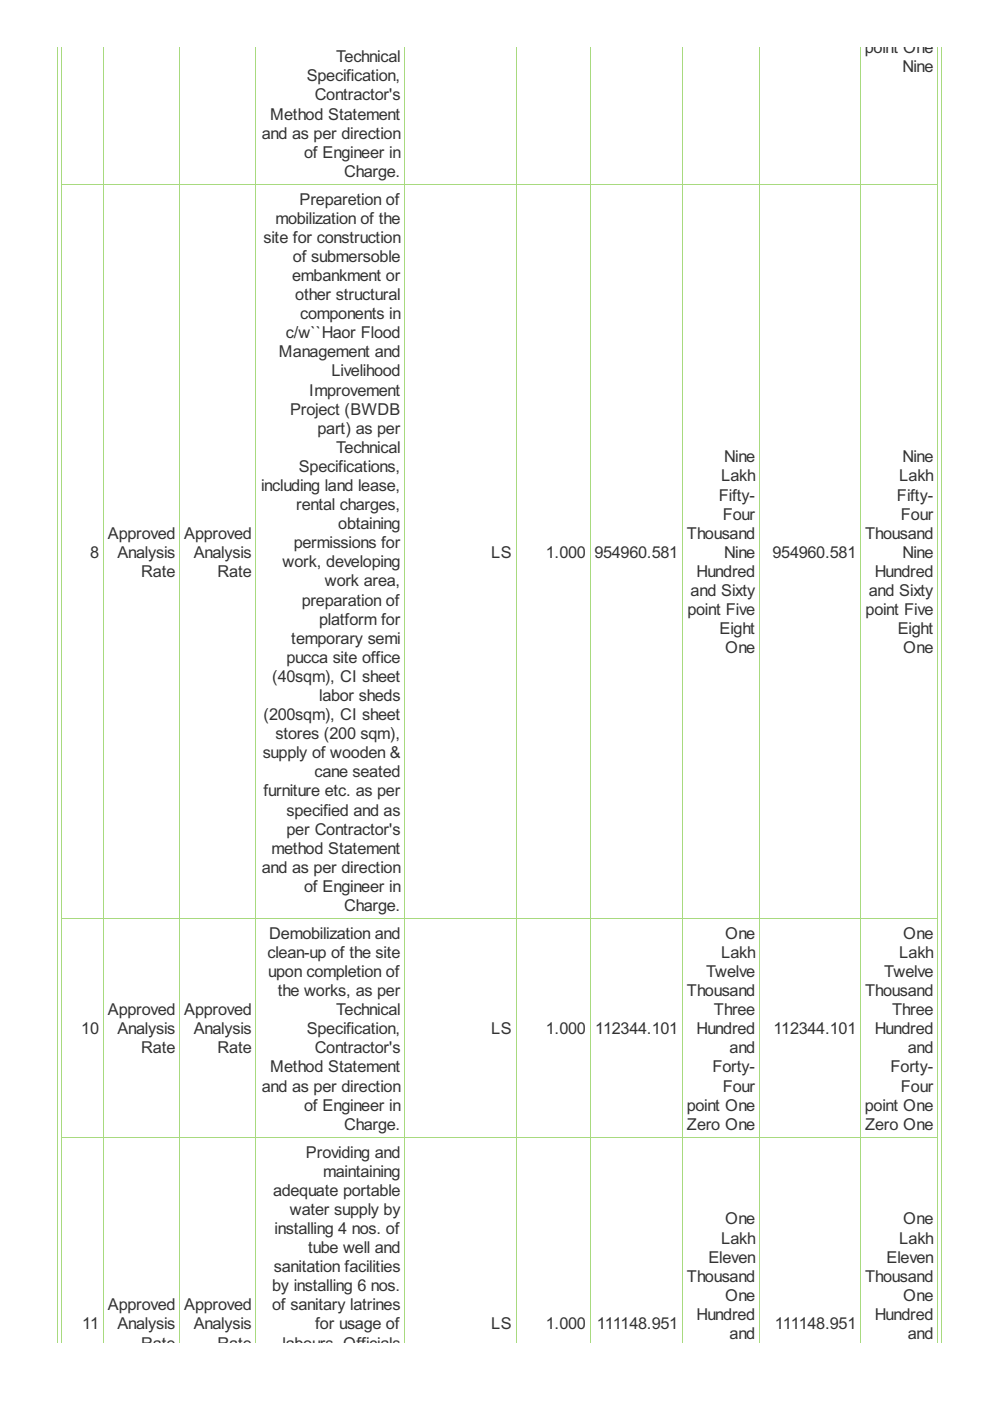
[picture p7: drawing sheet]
<svg xmlns="http://www.w3.org/2000/svg" width="210mm" height="297mm" viewBox="0 0 210 297" stroke-linecap="round" stroke-linejoin="round" font-family="sans-serif">
<defs><g id="words">
<g font-size="3.9" fill="#333">
<text x="183.4" y="11.2">point One</text>
<text x="65" y="17.2">Specification,</text>
<text x="71.3" y="13.2">Technical</text>
<text x="191.4" y="15.2">Nine</text>
<text x="66.7" y="21.3">Contractor's</text>
<text x="55.5" y="29.4">and as per direction</text>
<text x="57.3" y="25.3">Method Statement</text>
<text x="64.5" y="33.4">of Engineer in</text>
<text x="73" y="37.5">Charge.</text>
<text x="58.4" y="47.4">mobilization of the</text>
<text x="63.5" y="43.4">Preparetion of</text>
<text x="55.9" y="51.5">site for construction</text>
<text x="61.9" y="59.6">embankment or</text>
<text x="62.1" y="55.5">of submersoble</text>
<text x="62.6" y="63.6">other structural</text>
<text x="60.6" y="71.7">c/w``Haor Flood</text>
<text x="63.6" y="67.7">components in</text>
<text x="59.1" y="75.8">Management and</text>
<text x="65.5" y="83.9">Improvement</text>
<text x="70.3" y="79.8">Livelihood</text>
<text x="61.5" y="87.9">Project (BWDB</text>
<text x="67.3" y="92">part) as per</text>
<text x="63.3" y="100.1">Specifications,</text>
<text x="71.3" y="96">Technical</text>
<text x="153.6" y="98">Nine</text>
<text x="191.4" y="98">Nine</text>
<text x="55.4" y="104.1">including land lease,</text>
<text x="152.4" y="106.1">Fifty-</text>
<text x="152.9" y="102.1">Lakh</text>
<text x="190.2" y="106.1">Fifty-</text>
<text x="190.7" y="102.1">Lakh</text>
<text x="62.8" y="108.1">rental charges,</text>
<text x="71.7" y="112.2">obtaining</text>
<text x="153.2" y="110.2">Four</text>
<text x="191" y="110.2">Four</text>
<text x="19.1" y="118.3">8</text>
<text x="22.9" y="114.2">Approved</text>
<text x="24.9" y="118.3">Analysis</text>
<text x="39.1" y="114.2">Approved</text>
<text x="41.1" y="118.3">Analysis</text>
<text x="62.3" y="116.2">permissions for</text>
<text x="104.2" y="118.3">LS</text>
<text x="115.7" y="118.3">1.000</text>
<text x="126" y="118.3">954960.581</text>
<text x="145.6" y="114.2">Thousand</text>
<text x="153.6" y="118.3">Nine</text>
<text x="163.8" y="118.3">954960.581</text>
<text x="183.4" y="114.2">Thousand</text>
<text x="191.4" y="118.3">Nine</text>
<text x="30" y="122.3">Rate</text>
<text x="46.1" y="122.3">Rate</text>
<text x="59.9" y="120.3">work, developing</text>
<text x="68.9" y="124.3">work area,</text>
<text x="147.7" y="122.3">Hundred</text>
<text x="185.5" y="122.3">Hundred</text>
<text x="64" y="128.4">preparation of</text>
<text x="145.8" y="130.4">point Five</text>
<text x="146.4" y="126.4">and Sixty</text>
<text x="183.5" y="130.4">point Five</text>
<text x="184.2" y="126.4">and Sixty</text>
<text x="61.8" y="136.5">temporary semi</text>
<text x="67.7" y="132.4">platform for</text>
<text x="152.6" y="134.5">Eight</text>
<text x="190.3" y="134.5">Eight</text>
<text x="60.8" y="140.5">pucca site office</text>
<text x="153.7" y="138.5">One</text>
<text x="191.5" y="138.5">One</text>
<text x="57.7" y="144.6">(40sqm), CI sheet</text>
<text x="67.7" y="148.6">labor sheds</text>
<text x="55.9" y="152.7">(200sqm), CI sheet</text>
<text x="55.7" y="160.8">supply of wooden &amp;</text>
<text x="58.4" y="156.7">stores (200 sqm),</text>
<text x="66.7" y="164.8">cane seated</text>
<text x="55.9" y="168.9">furniture etc. as per</text>
<text x="60.8" y="172.9">specified and as</text>
<text x="60.8" y="177">per Contractor's</text>
<text x="55.5" y="185.1">and as per direction</text>
<text x="57.6" y="181">method Statement</text>
<text x="64.5" y="189.1">of Engineer in</text>
<text x="73" y="193.2">Charge.</text>
<text x="56.7" y="203.1">clean-up of the site</text>
<text x="57.1" y="199.1">Demobilization and</text>
<text x="152.9" y="203.1">Lakh</text>
<text x="153.7" y="199.1">One</text>
<text x="190.7" y="203.1">Lakh</text>
<text x="191.5" y="199.1">One</text>
<text x="56.9" y="207.1">upon completion of</text>
<text x="149.7" y="207.1">Twelve</text>
<text x="187.5" y="207.1">Twelve</text>
<text x="22.9" y="215.2">Approved</text>
<text x="39.1" y="215.2">Approved</text>
<text x="58.9" y="211.2">the works, as per</text>
<text x="71.3" y="215.2">Technical</text>
<text x="145.6" y="211.2">Thousand</text>
<text x="151.4" y="215.2">Three</text>
<text x="183.4" y="211.2">Thousand</text>
<text x="189.2" y="215.2">Three</text>
<text x="17.2" y="219.3">10</text>
<text x="24.9" y="219.3">Analysis</text>
<text x="41.1" y="219.3">Analysis</text>
<text x="65" y="219.3">Specification,</text>
<text x="104.2" y="219.3">LS</text>
<text x="115.7" y="219.3">1.000</text>
<text x="126.2" y="219.3">112344.101</text>
<text x="147.7" y="219.3">Hundred</text>
<text x="164" y="219.3">112344.101</text>
<text x="185.5" y="219.3">Hundred</text>
<text x="30" y="223.3">Rate</text>
<text x="46.1" y="223.3">Rate</text>
<text x="57.3" y="227.4">Method Statement</text>
<text x="66.7" y="223.3">Contractor's</text>
<text x="151" y="227.4">Forty-</text>
<text x="154.7" y="223.3">and</text>
<text x="188.8" y="227.4">Forty-</text>
<text x="192.5" y="223.3">and</text>
<text x="55.5" y="231.4">and as per direction</text>
<text x="153.2" y="231.4">Four</text>
<text x="191" y="231.4">Four</text>
<text x="64.5" y="235.5">of Engineer in</text>
<text x="73" y="239.5">Charge.</text>
<text x="145.6" y="235.5">point One</text>
<text x="145.6" y="239.5">Zero One</text>
<text x="183.4" y="235.5">point One</text>
<text x="183.4" y="239.5">Zero One</text>
<text x="64.9" y="245.4">Providing and</text>
<text x="68.5" y="249.5">maintaining</text>
<text x="57.9" y="253.5">adequate portable</text>
<text x="61.4" y="257.6">water supply by</text>
<text x="58.2" y="261.6">installing 4 nos. of</text>
<text x="152.9" y="263.6">Lakh</text>
<text x="153.7" y="259.6">One</text>
<text x="190.7" y="263.6">Lakh</text>
<text x="191.5" y="259.6">One</text>
<text x="58.1" y="269.7">sanitation facilities</text>
<text x="65.3" y="265.7">tube well and</text>
<text x="150.2" y="267.7">Eleven</text>
<text x="188" y="267.7">Eleven</text>
<text x="57.7" y="273.8">by installing 6 nos.</text>
<text x="145.6" y="271.7">Thousand</text>
<text x="153.7" y="275.8">One</text>
<text x="183.4" y="271.7">Thousand</text>
<text x="191.5" y="275.8">One</text>
<text x="17.4" y="281.9">11</text>
<text x="22.9" y="277.8">Approved</text>
<text x="24.9" y="281.9">Analysis</text>
<text x="39.1" y="277.8">Approved</text>
<text x="41.1" y="281.9">Analysis</text>
<text x="57.7" y="277.8">of sanitary latrines</text>
<text x="66.8" y="281.9">for usage of</text>
<text x="104.2" y="281.9">LS</text>
<text x="115.7" y="281.9">1.000</text>
<text x="126.5" y="281.9">111148.951</text>
<text x="147.7" y="279.8">Hundred</text>
<text x="164.3" y="281.9">111148.951</text>
<text x="185.5" y="279.8">Hundred</text>
<text x="30" y="285.9">Rate</text>
<text x="46.1" y="285.9">Rate</text>
<text x="59.9" y="285.9">labours, Officials</text>
<text x="154.7" y="283.9">and</text>
<text x="192.5" y="283.9">and</text>
</g>
</g></defs>
<g fill="none" stroke="#a8da7f" stroke-width=".21">
<path d="M12.1 9.9v274.9M13.1 9.9v274.9M21.9 9.9v274.9M38.1 9.9v274.9M54.3 9.9v274.9M85.8 9.9v274.9M109.4 9.9v274.9M125.1 9.9v274.9M144.7 9.9v274.9M161 9.9v274.9M182.4 9.9v274.9M198.8 9.9v274.9"/>
<path d="M199.6 9.9v274.9M13 39.1h185.9M13 194.8h185.9M13 241.1h185.9"/>
</g>
<use href="#words"/>
</svg>
